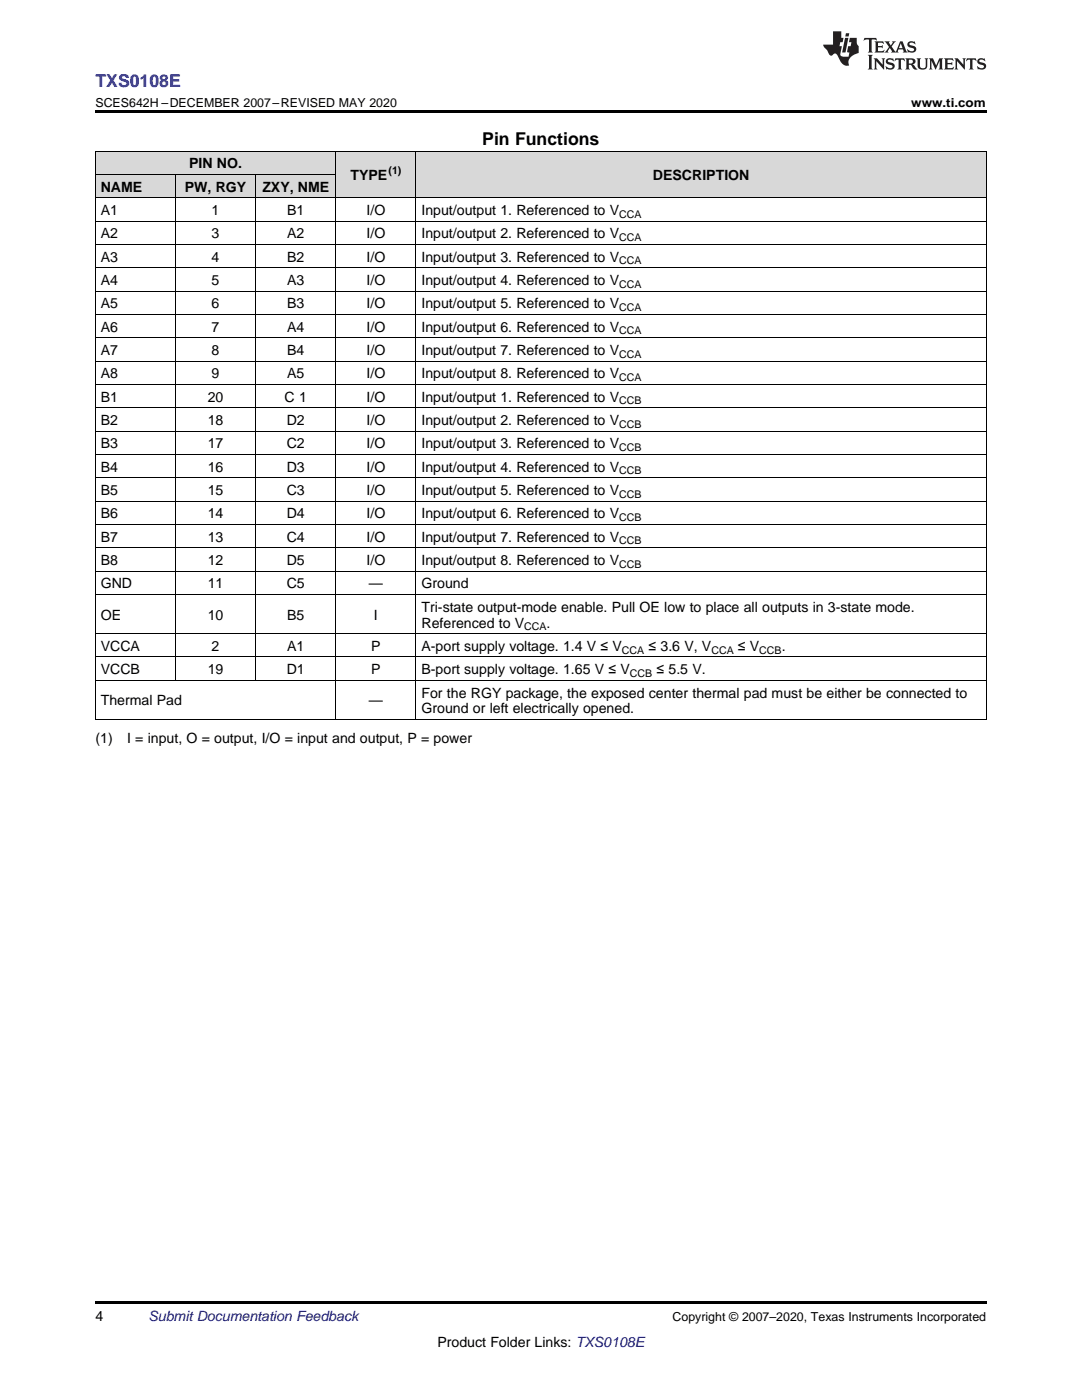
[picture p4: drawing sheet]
<svg xmlns="http://www.w3.org/2000/svg" width="216mm" height="279mm" viewBox="0 0 216 279" stroke-linecap="round" stroke-linejoin="round" font-family="sans-serif">
<defs><g id="words">
<text font-size="3.5" fill="#00f" x="19" y="17.3">TXS0108E</text>
<text font-size="3.5" x="96.2" y="28.9">Pin Functions</text>
<g font-size="2.8">
<text x="37.7" y="33.6">PIN NO.</text>
<text x="69.9" y="35.9">TYPE</text>
<text x="130.3" y="35.9">DESCRIPTION</text>
<text x="20.1" y="38.2">NAME</text>
<text x="36.9" y="38.2">PW, RGY</text>
<text x="52.4" y="38.2">ZXY, NME</text>
<text x="20.1" y="42.9">A1</text>
<text x="20.1" y="47.6">A2</text>
<text x="42.2" y="42.9">1</text>
<text x="42.2" y="47.6">3</text>
<text x="57.3" y="42.9">B1</text>
<text x="57.3" y="47.6">A2</text>
<text x="73.1" y="42.9">I/O</text>
<text x="73.1" y="47.6">I/O</text>
<text x="84.1" y="42.9">Input/output 1. Referenced to V</text>
<text x="84.1" y="47.6">Input/output 2. Referenced to V</text>
<text x="20.1" y="52.2">A3</text>
<text x="42.2" y="52.2">4</text>
<text x="57.3" y="52.2">B2</text>
<text x="73.1" y="52.2">I/O</text>
<text x="84.1" y="52.2">Input/output 3. Referenced to V</text>
<text x="20.1" y="56.9">A4</text>
<text x="42.2" y="56.9">5</text>
<text x="57.3" y="56.9">A3</text>
<text x="73.1" y="56.9">I/O</text>
<text x="84.1" y="56.9">Input/output 4. Referenced to V</text>
<text x="20.1" y="61.5">A5</text>
<text x="42.2" y="61.5">6</text>
<text x="57.3" y="61.5">B3</text>
<text x="73.1" y="61.5">I/O</text>
<text x="84.1" y="61.5">Input/output 5. Referenced to V</text>
<text x="20.1" y="66.2">A6</text>
<text x="20.1" y="70.8">A7</text>
<text x="42.2" y="66.2">7</text>
<text x="42.2" y="70.8">8</text>
<text x="57.3" y="66.2">A4</text>
<text x="57.3" y="70.8">B4</text>
<text x="73.1" y="66.2">I/O</text>
<text x="73.1" y="70.8">I/O</text>
<text x="84.1" y="66.2">Input/output 6. Referenced to V</text>
<text x="84.1" y="70.8">Input/output 7. Referenced to V</text>
<text x="20.1" y="75.5">A8</text>
<text x="42.2" y="75.5">9</text>
<text x="57.3" y="75.5">A5</text>
<text x="73.1" y="75.5">I/O</text>
<text x="84.1" y="75.5">Input/output 8. Referenced to V</text>
<text x="20.1" y="80.2">B1</text>
<text x="41.5" y="80.2">20</text>
<text x="56.8" y="80.2">C 1</text>
<text x="73.1" y="80.2">I/O</text>
<text x="84.1" y="80.2">Input/output 1. Referenced to V</text>
<text x="20.1" y="84.8">B2</text>
<text x="20.1" y="89.5">B3</text>
<text x="41.5" y="84.8">18</text>
<text x="41.5" y="89.5">17</text>
<text x="57.2" y="84.8">D2</text>
<text x="57.2" y="89.5">C2</text>
<text x="73.1" y="84.8">I/O</text>
<text x="73.1" y="89.5">I/O</text>
<text x="84.1" y="84.8">Input/output 2. Referenced to V</text>
<text x="84.1" y="89.5">Input/output 3. Referenced to V</text>
<text x="20.1" y="94.1">B4</text>
<text x="41.5" y="94.1">16</text>
<text x="57.2" y="94.1">D3</text>
<text x="73.1" y="94.1">I/O</text>
<text x="84.1" y="94.1">Input/output 4. Referenced to V</text>
<text x="20.1" y="98.8">B5</text>
<text x="41.5" y="98.8">15</text>
<text x="57.2" y="98.8">C3</text>
<text x="73.1" y="98.8">I/O</text>
<text x="84.1" y="98.8">Input/output 5. Referenced to V</text>
<text x="20.1" y="103.4">B6</text>
<text x="41.5" y="103.4">14</text>
<text x="57.2" y="103.4">D4</text>
<text x="73.1" y="103.4">I/O</text>
<text x="84.1" y="103.4">Input/output 6. Referenced to V</text>
<text x="20.1" y="108.1">B7</text>
<text x="20.1" y="112.7">B8</text>
<text x="41.5" y="108.1">13</text>
<text x="41.5" y="112.7">12</text>
<text x="57.2" y="108.1">C4</text>
<text x="57.2" y="112.7">D5</text>
<text x="73.1" y="108.1">I/O</text>
<text x="73.1" y="112.7">I/O</text>
<text x="84.1" y="108.1">Input/output 7. Referenced to V</text>
<text x="84.1" y="112.7">Input/output 8. Referenced to V</text>
<text x="20.1" y="117.4">GND</text>
<text x="41.5" y="117.4">11</text>
<text x="57.2" y="117.4">C5</text>
<text x="73.6" y="117.4">—</text>
<text x="84.1" y="117.4">Ground</text>
<text x="20.1" y="123.6">OE</text>
<text x="41.5" y="123.6">10</text>
<text x="57.3" y="123.6">B5</text>
<text x="74.6" y="123.6">I</text>
<text x="84.1" y="122.1">Tri-state output-mode enable. Pull OE low to place all outputs in 3-state mode.</text>
<text x="84.1" y="125.2">Referenced to V</text>
<text x="109.1" y="125.2">.</text>
<text x="20.1" y="129.9">VCCA</text>
<text x="42.2" y="129.9">2</text>
<text x="57.3" y="129.9">A1</text>
<text x="74.1" y="129.9">P</text>
<text x="84.1" y="129.9">A-port supply voltage. 1.4 V ≤ V</text>
<text x="129.4" y="129.9">≤ 3.6 V, V</text>
<text x="147.2" y="129.9">≤ V</text>
<text x="156" y="129.9">.</text>
<text x="20.1" y="134.5">VCCB</text>
<text x="41.5" y="134.5">19</text>
<text x="57.2" y="134.5">D1</text>
<text x="74.1" y="134.5">P</text>
<text x="84.1" y="134.5">B-port supply voltage. 1.65 V ≤ V</text>
<text x="131" y="134.5">≤ 5.5 V.</text>
<text x="20.1" y="140.8">Thermal Pad</text>
<text x="73.6" y="140.8">—</text>
<text x="84.1" y="139.2">For the RGY package, the exposed center thermal pad must be either be connected to</text>
<text x="84.1" y="142.4">Ground or left electrically opened.</text>
<text x="19" y="148.2">(1)</text>
<text x="25.4" y="148.2">I = input, O = output, I/O = input and output, P = power</text>
<text x="19" y="263.6">4</text>
<text x="87.3" y="268.9">Product Folder Links: TXS0108E</text>
</g>
<text font-size="2.8" fill="#0000c8" x="29.6" y="263.6">Submit Documentation Feedback</text>
<g font-size="2.5">
<text x="19" y="21.4">SCES642H –DECEMBER 2007–REVISED MAY 2020</text>
<text x="181.8" y="21.4">www.ti.com</text>
<text x="134.2" y="263.6">Copyright © 2007–2020, Texas Instruments Incorporated</text>
</g>
<g font-size="2.1">
<text x="77.5" y="34.8">(1)</text>
<text x="123.5" y="43.5">CCA</text>
<text x="123.5" y="48.1">CCA</text>
<text x="123.5" y="52.8">CCA</text>
<text x="123.5" y="57.4">CCA</text>
<text x="123.5" y="62.1">CCA</text>
<text x="123.5" y="66.7">CCA</text>
<text x="123.5" y="71.4">CCA</text>
<text x="123.5" y="76.1">CCA</text>
<text x="123.5" y="80.7">CCB</text>
<text x="123.5" y="85.4">CCB</text>
<text x="123.5" y="90">CCB</text>
<text x="123.5" y="94.7">CCB</text>
<text x="123.5" y="99.3">CCB</text>
<text x="123.5" y="104">CCB</text>
<text x="123.5" y="108.7">CCB</text>
<text x="123.5" y="113.3">CCB</text>
<text x="104.6" y="125.8">CCA</text>
<text x="124.1" y="130.5">CCA</text>
<text x="142" y="130.5">CCA</text>
<text x="151.5" y="130.5">CCB</text>
<text x="125.7" y="135.1">CCB</text>
</g>
</g></defs>
<g fill="#d8d8d8">
<path d="M67 30.2h16v9.3h-16z"/>
<path d="M83 30.2h113.8v9.3h-113.8z"/>
<path d="M19 34.9h16v4.6h-16z"/>
<path d="M35 34.9h16v4.6h-16z"/>
<path d="M51 34.9h16v4.6h-16z"/>
<path d="M19 30.2h16v4.7h-16z"/>
<path d="M35 30.2h16v4.7h-16z"/>
<path d="M51 30.2h16v4.7h-16z"/>
</g>
<path d="M19 22h177.8v.5h-177.8zM19 143.6l.2 .1zM50.9 143.6l.1 .1zM66.9 143.6l.1 .1zM82.9 143.6l.1 .1zM196.7 143.6l.1 .1zM19 259.7h177.8v.5h-177.8z" fill="#000"/>
<g fill="none" stroke="#000" stroke-width=".2">
<path d="M19 39.5h177.8M19 34.8h48M19 30.1h177.8M19.1 30.2v113.5M35 34.8v101M51 34.8v101M67 30.2v113.5M83 30.2v113.5M196.8 30.2v113.5M19 58.1h177.8M19 53.4h177.8M19 48.8h177.8"/>
<path d="M19 44.1h177.8M19 76.7h177.8M19 72.1h177.8M19 67.4h177.8M19 62.7h177.8M19 100h177.8M19 95.3h177.8M19 90.7h177.8M19 86h177.8M19 81.4h177.8M19 118.6h177.8M19 114h177.8"/>
<path d="M19 109.3h177.8M19 104.7h177.8M19 135.8h177.8M19 131.1h177.8M19 126.5h177.8M19 143.6h177.8"/>
</g>
<g fill="#231f20">
<path d="M172.5 7.6l-.1 .5 .4-.2h.6v.1v2.1l-.2 .4h.9l-.2-.4v-2.1l.1-.1h.5l.5 .2-.2-.5zM174.5 8.3l.2 .3v1.5l-.2 .4h1.8l.2-.6a1.04 1.04 0 0 1-1.3 .2v-.7h.6l.3 .2v-.6l-.3 .2h-.6v-.6l.8-.1 .4 .3-.2-.5zM176.5 8.3l.9 1.1-.9 1.1h.8l-.2-.2 .4-.7 .5 .7-.2 .2h1.5l-.2-.2 .2-.4h.9l.1 .4-.2 .2h1l-.3-.3-.7-1.9h-.5l-.9 2-.8-1 .9-1h-.8l.1 .3-.4 .5-.3-.6 .1-.2zM179.7 8.6l.4 1h-.7zM181.3 8.4a.63 .63 0 0 0-.2 .7 .63 .63 0 0 0 .6 .4l.6 .2 .1 .2a.75 .75 0 0 1-.7 .4 .75 .75 0 0 1-.6-.5l.1 .7 .1-.1a1.11 1.11 0 0 0 1.5-.6 1.13 1.13 0 0 0-1.2-.8l-.1-.4a1.04 1.04 0 0 1 1.2 .2l-.2-.5-.2 .1-.4-.2zM173.2 10.9l.2 .4v2.2l-.2 .4h1l-.3-.4v-2.2l.3-.4zM174.3 11.6l.3 .4v1.5l-.3 .4h.8l-.2-.4v-1.3l1.5 1.7v-1.9l.2-.4h-.7l.2 .4v.9l-1.1-1.3zM177 11.8a.62 .62 0 0 0-.2 .7 .62 .62 0 0 0 .6 .4l.6 .1 .1 .3a.76 .76 0 0 1-.7 .3 .76 .76 0 0 1-.7-.4l.2 .7 .1-.1a1.11 1.11 0 0 0 1.5-.6 1.13 1.13 0 0 0-1.2-.8l-.1-.4a1.04 1.04 0 0 1 1.2 .2l-.2-.6-.2 .1-.5-.1zM178.7 11.6l-.2 .6a.61 .61 0 0 1 .8-.3v1.6l-.2 .4h.9l-.2-.4v-1.6a.63 .63 0 0 1 .7 .3l-.1-.6zM180.6 11.6l.3 .4v1.5l-.3 .4h1l-.2-.2-.1-.8 .6 .2a.76 .76 0 0 0 1.2 .7l-1-1a.58 .58 0 0 0 .6-.5 .58 .58 0 0 0-.5-.6zM181.4 11.9h.1a.45 .45 0 0 1 .5 .1 .45 .45 0 0 1 .1 .5l-.8 .2zM182.9 11.6l.2 .2a2.17 2.17 0 0 0 .3 1.9 .99 .99 0 0 0 1.6-.6v-1.1l.2-.4h-.7l.2 .2a1.92 1.92 0 0 1-.2 1.8 .6 .6 0 0 1-.9-.5v-1.1l.2-.4zM185.4 11.6l.2 .4v1.5l-.2 .4h.7l-.2-.4v-1.4l.8 1.8 .8-1.8v1.4l-.2 .4h.9l-.2-.4v-1.5l.2-.4h-.8l-.6 1.5-.6-1.5zM188.4 11.6l.2 .4v1.5l-.2 .4h1.8l.1-.6a1.04 1.04 0 0 1-1.2 .1v-.6h.5l.4 .2v-.6l-.4 .2h-.5v-.7h.8l.3 .3-.1-.6zM190.5 11.6l.2 .4v1.5l-.2 .4h.7l-.2-.4v-1.3l1.5 1.7v-1.9l.2-.4h-.7l.2 .4v.9l-1.1-1.3zM192.9 11.6l-.1 .6a.61 .61 0 0 1 .7-.3l.1 1.6-.3 .4h1l-.3-.4 .1-1.6a.63 .63 0 0 1 .7 .3l-.1-.6zM195.2 11.8a.62 .62 0 0 0-.2 .7 .62 .62 0 0 0 .6 .4l.6 .1 .1 .3a.76 .76 0 0 1-.7 .3 .76 .76 0 0 1-.6-.4l.1 .7 .1-.1a1.11 1.11 0 0 0 1.6-.6 1.13 1.13 0 0 0-1.3-.8l-.1-.4a1.04 1.04 0 0 1 1.2 .2l-.1-.6-.2 .1-.5-.1z"/>
<path d="M166.2 6.3v2.6h-1.9v.4l.8 .9a.91 .91 0 0 0 1 .8 .56 .56 0 0 1 .5-.3 .56 .56 0 0 1 .5 .3l.4 .8a1.53 1.53 0 0 0 1.9 1.2 1.54 1.54 0 0 1 1-2.1l.9-.3v-1.4a1.52 1.52 0 0 1-.4-1.6h-1.3l-.2 .8h.5l-.2 .8h-.5l-.1 1v.2l.4 .1-.2 .8a1.93 1.93 0 0 1-1.6-.3l.3-1.8h-.5l.2-.8h.4l.2-.8h-.4v-1.3zM168.6 7.6l-.6 2.9h.7l.6-2.9zM168.8 6.6l-.1 .7h.6l.2-.7z"/>
</g>
<use href="#words"/>
</svg>
